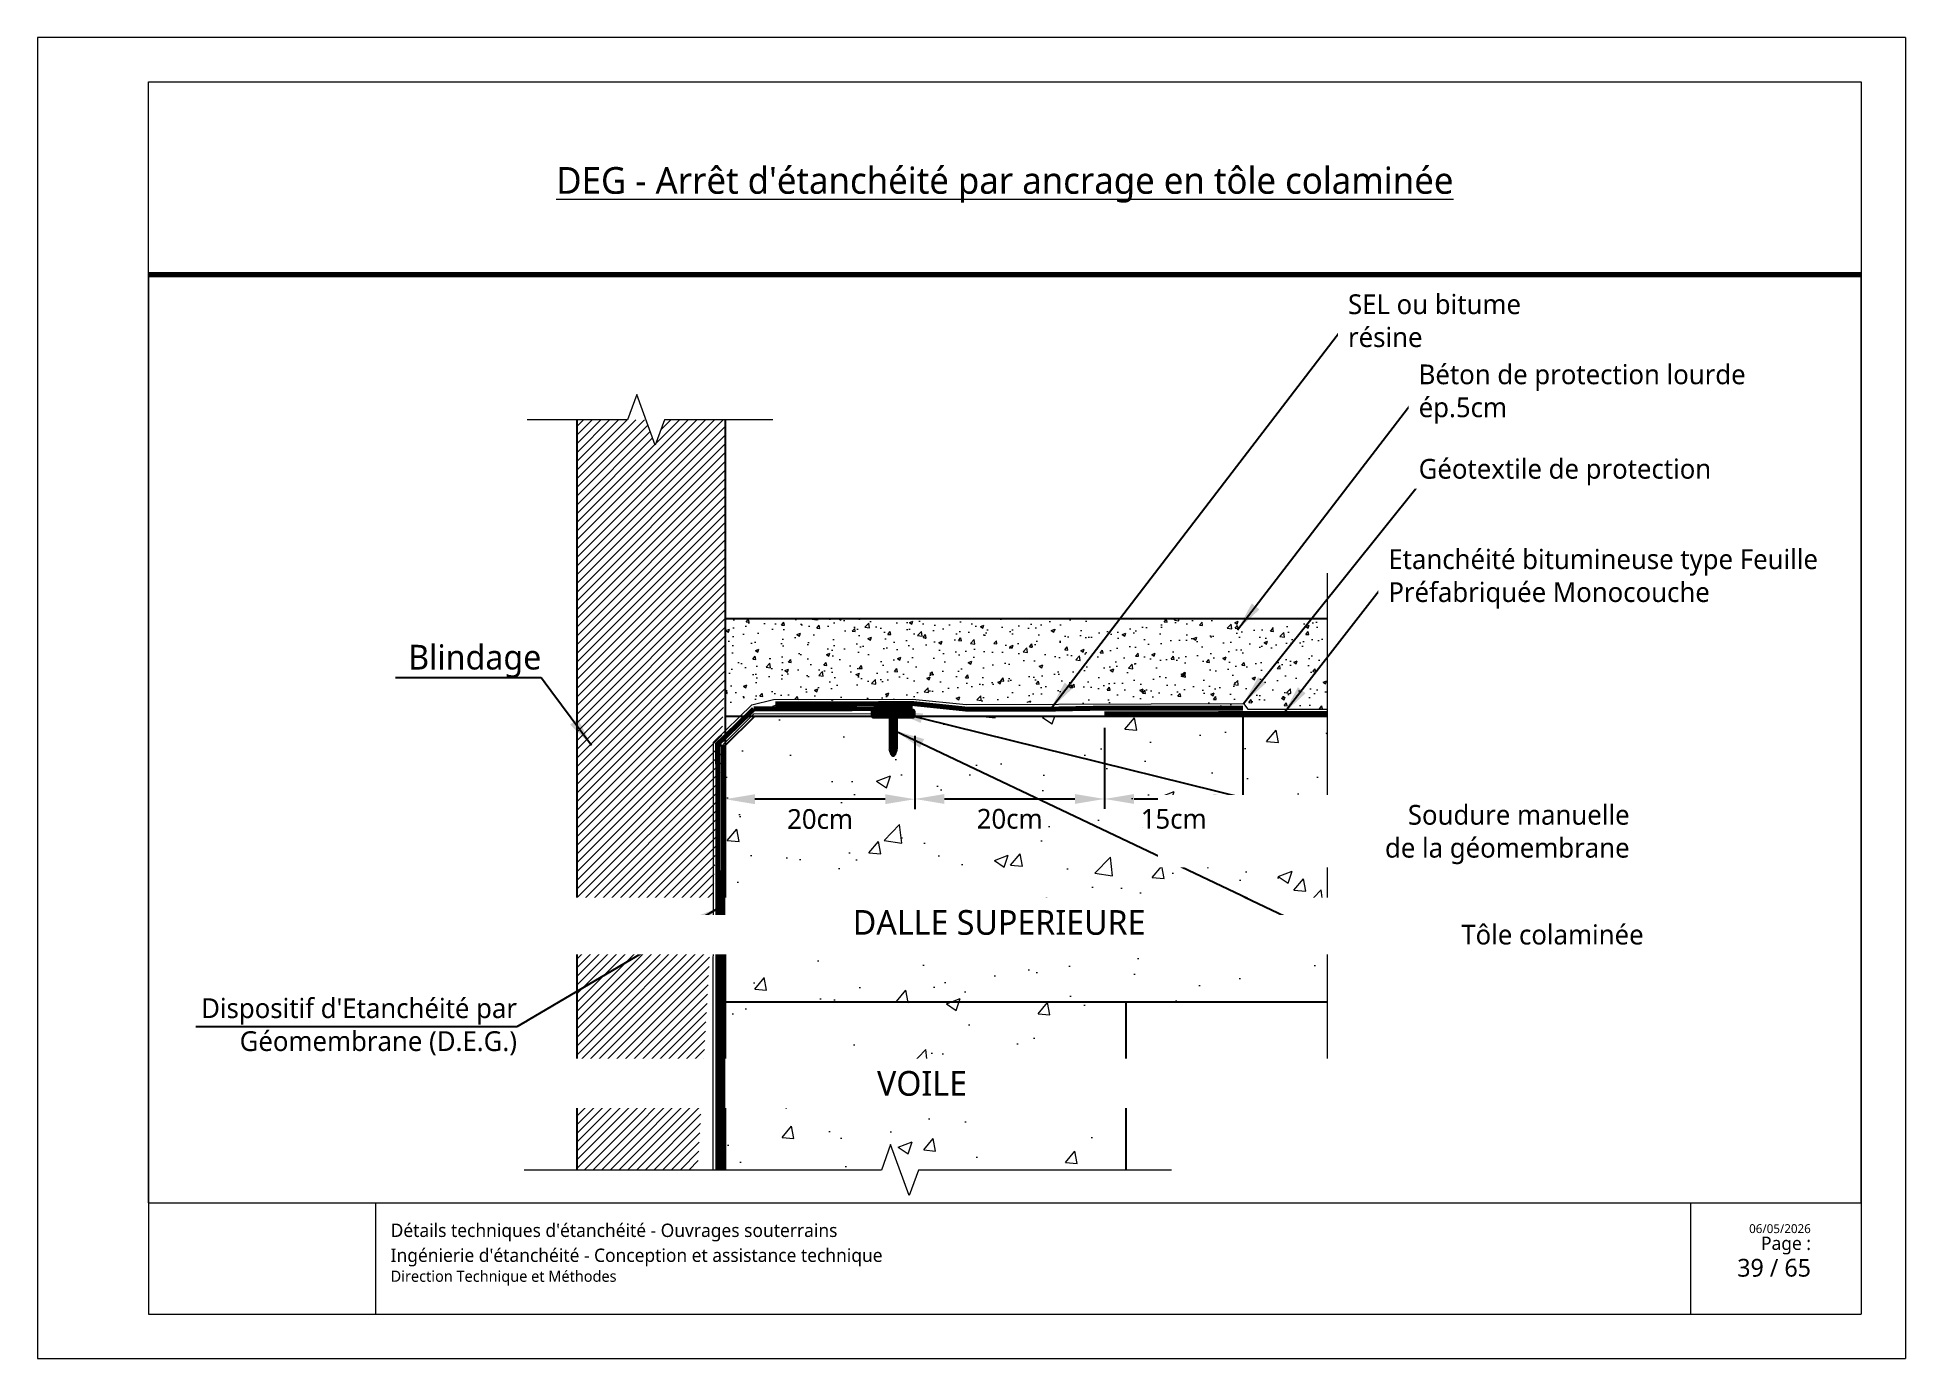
# Paper-space layout '61 - DEG-FPM - Raccordement entre DEG et FPM avec SELA' of a CAD drawing. Header units: millimetres. Extents: x 18 to 438, y -102 to 195.
# The model-space entities are those that its viewports show. They can reach past a viewport. Long polylines and large blocks are cut down to what shows.
import ezdxf

# ---------------------------------------------------------------- set-up
doc = ezdxf.new("R2010")
doc.units = ezdxf.units.MM
doc.linetypes.add('CONTINU', pattern=[0])
doc.linetypes.add('TIRETPT', pattern=[1, 0.5, -0.25, 0, -0.25])
for name, color, linetype, lineweight in [('Dessin_AXE', 8, 'Continuous', 5), ('Dessin_HACHURES', 253, 'Continuous', 9), ('G-ANNO-TTLB', 7, 'Continuous', 5), ('G-ANNO-TTLB-THIN', 7, 'Continuous', 5), ('SYSTEME_DEG_ Geomembrane SYNTHETIQUE', 1, 'Continuous', 9), ('SYSTEME_DEG_Protection superieure', 5, 'Continuous', 9), ("SYSTEME_FPM_Feuille Bitume + enduit d'imperméabilisation", 4, 'Continuous', 9), ('SYSTEME_FPM_GEOTEXTILE de protection', 3, 'ISOLATION', 5), ('SYSTEME_S.E.L', 30, 'Continuous', 9)]:
    doc.layers.add(name, color=color, linetype=linetype, lineweight=lineweight)
for name, color, linetype in [('Dessin_CONTOURS BETON', 7, 'Continuous'), ('Dessin_COTATIONS', 7, 'Continuous'), ('Dessin_TEXTES', 7, 'CONTINU'), ('GEN-_-CARTOUCHE', 7, 'Continuous'), ('Matériel_Tôle colaminée', 90, 'Continuous')]:
    doc.layers.add(name, color=color, linetype=linetype)
doc.layers.add('GEN-_-FMULT', color=210, linetype='Continuous', plot=False)
doc.styles.add('Segoe UI_2', font='segoeui.ttf', dxfattribs={"height": 0.0025})
doc.styles.add('Segoe UI_3', font='segoeui.ttf', dxfattribs={"height": 0.0035})
doc.styles.add('Segoe UI_4', font='segoeui.ttf', dxfattribs={"height": 0.004})
doc.styles.add('Segoe UI_B_1', font='segoeuib.ttf', dxfattribs={"height": 0.005})
doc.styles.add('Segoe UI_B_2', font='segoeuib.ttf', dxfattribs={"height": 0.0045})
doc.styles.add('txt-moyen', font='segoeui.ttf')
doc.linetypes.add('ISOLATION', pattern='A,0.0001,-0.1,[134,ltypeshp.shx,S=0.1,R=0,X=-0.1,Y=0],-0.2,[134,ltypeshp.shx,S=0.1,R=180,X=0.1,Y=0],-0.1', length=0.4001)
doc.dimstyles.new('1000F2', dxfattribs={"dimscale": 10, "dimtxt": 0.25, "dimasz": 0.3, "dimexe": 0.2, "dimexo": 0, "dimgap": 0.1, "dimtad": 1, "dimzin": 0, "dimdsep": 46, "dimtxsty": 'txt-moyen', "dimcen": 0.1, "dimclrd": 256, "dimclre": 256, "dimclrt": 256, "dimazin": 0, "dimtfac": 1, "dimtmove": 2, "dimatfit": 3, "dimfxl": 1, "dimtolj": 1, "dimtzin": 0, "dimlwd": -1, "dimlwe": -1, "dimarcsym": 0})

# ---------------------------------------------------------------- blocks, each defined once
blk = doc.blocks.new('cart.L6P1')
at = {"layer": 'G-ANNO-TTLB'}
for p, q in [((-37.23, 312.77), (-37.23, 15.77)), ((382.77, 312.77), (-37.23, 312.77)), ((382.77, 312.77), (382.77, 15.77)), ((334.38, 50.77), (334.38, 25.77)), ((372.77, 50.77), (372.77, 25.77)), ((-37.23, 15.77), (382.77, 15.77))]:
    blk.add_line(p, q, dxfattribs=at)
at = {"layer": 'G-ANNO-TTLB-THIN'}
for p, q in [((-12.23, 302.77), (372.77, 302.77)), ((-12.23, 50.77), (-12.23, 302.77)), ((372.77, 302.77), (372.77, 50.77)), ((-12.23, 50.77), (-12.23, 25.77)), ((-12.23, 50.77), (372.77, 50.77)), ((38.77, 50.77), (38.77, 25.77)), ((-12.23, 25.77), (372.77, 25.77))]:
    blk.add_line(p, q, dxfattribs=at)
at = {"layer": 'GEN-_-FMULT', "lineweight": 70}
blk.add_line((-12.23, 259.46), (372.77, 259.46), dxfattribs=at)
at = {"layer": 'G-ANNO-TTLB', "attachment_point": 1}
for s, insert, char_height, width, style in [("\\pxqc;\\LDEG - Arrêt d'étanchéité par ancrage en tôle colaminée", (-12.23, 283.61), 6, 385, 'Segoe UI_B_2'), ("Détails techniques d'étanchéité - Ouvrages souterrains", (42.19, 46.11), 3, 202.4845, 'Segoe UI_B_2'), ('\\pxqr;{\\H0.75x;Page : \\P}  39 / 65', (310.88, 43.2), 4, 50.6047, 'Segoe UI_B_1'), ('06/05/2026', (347.59, 45.99), 2, 17.4768, 'Segoe UI_2'), ("Ingénierie d'étanchéité - Conception et assistance technique", (42.19, 40.51), 3, 249.7878, 'Segoe UI_3'), ('Direction Technique et Méthodes', (42.19, 35.54), 2.5, 82.8945, 'Segoe UI_4')]:
    blk.add_mtext(s, dxfattribs=dict(at, insert=insert, char_height=char_height, width=width, style=style))
blk = doc.blocks.new('*D147')
at = {"layer": 'Defpoints', "color": 0, "transparency": 16777216}
for p in [(27376.03, 3529.62), (27395.23, 3529.62), (27376.03, 3521.2)]:
    blk.add_point(p, dxfattribs=at)
at = {"layer": 'Dessin_COTATIONS', "transparency": 16777216}
for p, q in [((27376.03, 3527.62), (27376.03, 3520.2)), ((27395.23, 3527.62), (27395.23, 3520.2)), ((27392.23, 3521.2), (27379.03, 3521.2))]:
    blk.add_line(p, q, dxfattribs=at)
for points in [[(27379.03, 3521.7), (27379.03, 3520.7), (27376.03, 3521.2)], [(27392.23, 3520.7), (27392.23, 3521.7), (27395.23, 3521.2)]]:
    blk.add_solid(points, dxfattribs=at)
at = {"layer": 'Dessin_COTATIONS', "transparency": 16777216, "insert": (27385.63, 3519.18), "char_height": 2, "attachment_point": 5, "style": 'txt-moyen'}
blk.add_mtext('\\A1;20cm', dxfattribs=at)
blk = doc.blocks.new('*D148')
at = {"layer": 'Defpoints', "color": 0, "transparency": 16777216}
for p in [(27414.43, 3530.42), (27395.23, 3529.62), (27414.43, 3521.22)]:
    blk.add_point(p, dxfattribs=at)
at = {"layer": 'Dessin_COTATIONS', "transparency": 16777216}
for p, q in [((27414.43, 3528.42), (27414.43, 3520.22)), ((27395.23, 3527.62), (27395.23, 3520.22)), ((27398.23, 3521.22), (27411.43, 3521.22))]:
    blk.add_line(p, q, dxfattribs=at)
for points in [[(27398.23, 3521.72), (27398.23, 3520.72), (27395.23, 3521.22)], [(27411.43, 3520.72), (27411.43, 3521.72), (27414.43, 3521.22)]]:
    blk.add_solid(points, dxfattribs=at)
at = {"layer": 'Dessin_COTATIONS', "transparency": 16777216, "insert": (27404.83, 3519.2), "char_height": 2, "attachment_point": 5, "style": 'txt-moyen'}
blk.add_mtext('\\A1;20cm', dxfattribs=at)
blk = doc.blocks.new('*D149')
at = {"layer": 'Defpoints', "color": 0, "transparency": 16777216}
for p in [(27428.45, 3531.92), (27414.43, 3529.62), (27428.45, 3521.22)]:
    blk.add_point(p, dxfattribs=at)
at = {"layer": 'Dessin_COTATIONS', "transparency": 16777216}
for p, q in [((27428.45, 3529.92), (27428.45, 3520.22)), ((27414.43, 3527.62), (27414.43, 3520.22)), ((27417.43, 3521.22), (27425.45, 3521.22))]:
    blk.add_line(p, q, dxfattribs=at)
for points in [[(27417.43, 3521.72), (27417.43, 3520.72), (27414.43, 3521.22)], [(27425.45, 3520.72), (27425.45, 3521.72), (27428.45, 3521.22)]]:
    blk.add_solid(points, dxfattribs=at)
at = {"layer": 'Dessin_COTATIONS', "transparency": 16777216, "insert": (27421.44, 3519.2), "char_height": 2, "attachment_point": 5, "style": 'txt-moyen'}
blk.add_mtext('\\A1;15cm', dxfattribs=at)

msp = doc.modelspace()

# ---------------------------------------------------------------- hatches: boundary and pattern name
at = {"layer": 'Dessin_HACHURES', "linetype": 'CONTINU', "lineweight": 0}
h = msp.add_hatch(dxfattribs=at)
h.set_pattern_fill('ANSI31', color=256, scale=5)
h.set_pattern_definition([(45, (28875.5126, 3193.4294), (-0.44194174, 0.44194174), [])])
h.paths.add_polyline_path([(27376.0281, 3559.6075), (27369.8866, 3559.6075), (27368.9491, 3557.0317), (27368.0116, 3559.6075), (27361.0325, 3559.6075), (27361.0325, 3500.66), (27361.0325, 3483.6509), (27373.2446, 3483.6509), (27376.0281, 3533.6999)])
at = {"layer": 'Dessin_HACHURES', "linetype": 'CONTINU'}
h = msp.add_hatch(dxfattribs=at)
h.set_pattern_fill('AR-CONC', color=256, scale=0.5)
h.set_pattern_definition([(50, (28754.0877, 3119.042), (3.586301, -0.3137607), [0.375, -4.125]), (355, (28754.0877, 3119.042), (-0.693757, 3.760961), [0.3, -3.3]), (100.45144, (28754.3866, 3119.016), (2.892544, 3.4472), [0.318701, -3.505711]), (46.1842, (28754.0877, 3120.042), (5.336207, -0.827596), [0.5625, -6.1875]), (96.63564, (28754.5324, 3119.973), (4.67331, 4.870593), [0.478052, -5.258569]), (351.18416, (28754.0877, 3120.042), (4.67331, 4.870593), [0.45, -4.95]), (21, (28754.5877, 3119.792), (2.984535, -2.0130945), [0.375, -4.125]), (326, (28754.5877, 3119.792), (1.216577, 3.62575), [0.3, -3.3]), (71.45144, (28754.8364, 3119.6243), (4.201112, 1.612656), [0.318701, -3.505711]), (37.5, (28754.0877, 3119.042), (0.0607993, 1.6644693), [0, -3.26, 0, -3.35, 0, -3.3125]), (7.5, (28754.0877, 3119.042), (1.3153477, 1.9720586), [0, -1.91, 0, -3.185, 0, -1.2625]), (327.5, (28752.9727, 3119.042), (2.6691122, -0.1127744), [0, -1.25, 0, -3.9, 0, -5.175]), (317.5, (28752.4727, 3119.042), (2.915931, 0.500525), [0, -1.625, 0, -2.59, 0, -3.675])])
h.paths.add_polyline_path([(27376.0281, 3539.4811), (27376.0281, 3529.6205), (27387.9641, 3531.319), (27391.2145, 3531.3303), (27414.4667, 3530.8405), (27414.4667, 3530.8405), (27436.9915, 3530.3315), (27436.9915, 3539.4811)])
at = {"layer": 'Dessin_HACHURES', "linetype": 'CONTINU', "lineweight": 0}
h = msp.add_hatch(dxfattribs=at)
h.set_pattern_fill('AR-CONC', color=256, scale=2)
h.set_pattern_definition([(50, (28875.513, 3193.429), (14.3452, -1.25504), [1.5, -16.5]), (355, (28875.513, 3193.43), (-2.77503, 15.04384), [1.2, -13.2]), (100.4514, (28876.708, 3193.325), (11.57018, 13.7888), [1.2748, -14.02284]), (46.1842, (28875.513, 3197.43), (21.34483, -3.31039), [2.25, -24.75]), (96.6356, (28877.291, 3197.154), (18.69324, 19.48237), [1.9122, -21.03428]), (351.1842, (28875.513, 3197.43), (18.69324, 19.48237), [1.8, -19.8]), (21, (28877.513, 3196.429), (11.93814, -8.05238), [1.5, -16.5]), (326, (28877.513, 3196.43), (4.8663, 14.503), [1.2, -13.2]), (71.4514, (28878.507, 3195.758), (16.80445, 6.45062), [1.2748, -14.02284]), (37.5, (28875.5126, 3193.4294), (0.243197, 6.657877), [0, -13.04, 0, -13.4, 0, -13.25]), (7.5, (28875.5126, 3193.4294), (5.26139, 7.888234), [0, -7.64, 0, -12.74, 0, -5.05]), (327.5, (28871.0526, 3193.4294), (10.676449, -0.451097), [0, -5, 0, -15.6, 0, -20.7]), (317.5, (28869.053, 3193.429), (11.663723, 2.0021), [0, -6.5, 0, -10.36, 0, -14.7])])
h.paths.add_polyline_path([(27436.9915, 3529.6205), (27376.0281, 3529.6205), (27376.0281, 3500.66), (27436.9915, 3500.66), (27436.9915, 3517.6622), (27434.4157, 3518.5997), (27436.9915, 3519.5372)])
h.paths.add_polyline_path([(27376.0281, 3500.66), (27376.0281, 3483.6509), (27391.8398, 3483.6509), (27392.7773, 3486.2266), (27393.7148, 3483.6509), (27416.596, 3483.6509), (27416.596, 3500.66)])
h.paths.add_polyline_path([(27381.7611, 3517.1062), (27389.5933, 3517.1062), (27389.5933, 3521.2277), (27381.7611, 3521.2277)], flags=24)
h.paths.add_polyline_path([(27400.9611, 3517.1224), (27408.7933, 3517.1224), (27408.7933, 3521.2438), (27400.9611, 3521.2438)], flags=24)
h.paths.add_polyline_path([(27417.4607, 3517.1224), (27425.2929, 3517.1224), (27425.2929, 3521.2438), (27417.4607, 3521.2438)], flags=24)
h.paths.add_polyline_path([(27385.7253, 3506.4829), (27421.7178, 3506.4829), (27421.7178, 3511.6347), (27385.7253, 3511.6347)], flags=24)
h.paths.add_polyline_path([(27390.2726, 3490.1873), (27401.8108, 3490.1873), (27401.8108, 3495.3391), (27390.2726, 3495.3391)], flags=24)
at = {"layer": 'Matériel_Tôle colaminée', "lineweight": 70}
msp.add_hatch(color=256, dxfattribs=at).paths.add_polyline_path([(27391.0551, 3530.1205), (27395.0145, 3530.1205), (27395.0145, 3529.6205), (27393.5645, 3529.6205), (27393.5645, 3529.7705), (27394.8645, 3529.7705), (27394.8645, 3529.9705), (27391.2145, 3529.9705), (27391.2145, 3529.7705), (27392.6645, 3529.7705), (27392.6645, 3529.6205), (27391.0565, 3529.6205)])
h = msp.add_hatch(color=256, dxfattribs=at)
h.paths.add_polyline_path([(27393.2395, 3526.2945), (27393.2395, 3529.9705), (27392.8395, 3529.9705), (27392.8395, 3526.2945), (27393.0395, 3525.725)])
h.paths.add_polyline_path([(27395.0145, 3530.1205), (27391.0551, 3530.1205), (27391.0565, 3529.6205), (27392.6645, 3529.6205), (27392.6645, 3529.7705), (27391.2145, 3529.7705), (27391.2145, 3529.9705), (27394.8645, 3529.9705), (27394.8645, 3529.7705), (27393.5645, 3529.7705), (27393.5645, 3529.6205), (27395.0145, 3529.6205)])

# ---------------------------------------------------------------- linework, layer by layer
at = {"layer": 'Dessin_AXE', "flags": 128}
for points in [[(27380.863, 3559.6075), (27369.8866, 3559.6075), (27368.9491, 3557.0317), (27367.0741, 3562.1833), (27366.1366, 3559.6075), (27355.9773, 3559.6075)], [(27436.9915, 3544.0857), (27436.9915, 3521.4122), (27439.5672, 3520.4747), (27434.4157, 3518.5997), (27436.9915, 3517.6622), (27436.9915, 3493.3906)], [(27421.2003, 3483.6509), (27395.5898, 3483.6509), (27394.6523, 3481.0751), (27392.7773, 3486.2266), (27391.8398, 3483.6509), (27355.6621, 3483.6509)]]:
    msp.add_lwpolyline(points, dxfattribs=at)
at = {"layer": 'Dessin_CONTOURS BETON', "linetype": 'CONTINU'}
for p, q in [((27376.0281, 3539.4811), (27436.9915, 3539.4811)), ((27376.0281, 3529.6205), (27376.0281, 3483.6509)), ((27416.596, 3500.66), (27416.596, 3483.6509))]:
    msp.add_line(p, q, dxfattribs=at)
at = {"layer": 'Dessin_CONTOURS BETON'}
msp.add_line((27376.0281, 3526.6205), (27379.0281, 3529.6205), dxfattribs=at)
for points in [[(27361.0325, 3483.6509), (27361.0325, 3500.66), (27361.0325, 3559.6075)], [(27376.0281, 3559.6075), (27376.0281, 3529.6205), (27436.9915, 3529.6205)], [(27436.9915, 3500.66), (27376.0281, 3500.66)]]:
    msp.add_lwpolyline(points, dxfattribs=at)
at = {"layer": 'Matériel_Tôle colaminée', "lineweight": 70}
for points in [[(27391.0551, 3530.1205), (27395.0145, 3530.1205), (27395.0145, 3529.6205), (27393.5645, 3529.6205), (27393.5645, 3529.7705), (27394.8645, 3529.7705), (27394.8645, 3529.9705), (27391.2145, 3529.9705), (27391.2145, 3529.7705), (27392.6645, 3529.7705), (27392.6645, 3529.6205), (27391.0565, 3529.6205), (27391.0551, 3530.1205)], [(27392.8395, 3529.9705), (27392.8395, 3526.2945)], [(27393.2395, 3529.9705), (27393.2395, 3526.2945)], [(27393.2395, 3526.2945), (27393.0395, 3525.725), (27392.8395, 3526.2945)]]:
    msp.add_lwpolyline(points, dxfattribs=at)
at = {"layer": 'SYSTEME_DEG_ Geomembrane SYNTHETIQUE', "linetype": 'TIRETPT', "const_width": 0.5, "flags": 128}
msp.add_lwpolyline([(27395.012, 3530.38), (27381.2644, 3530.34), (27378.9198, 3530.3352)], dxfattribs=at)
at = {"layer": "SYSTEME_FPM_Feuille Bitume + enduit d'imperméabilisation", "ltscale": 0.2, "const_width": 0.5}
msp.add_lwpolyline([(27414.4281, 3529.8478), (27436.9915, 3529.876)], dxfattribs=at)
at = {"layer": 'SYSTEME_FPM_GEOTEXTILE de protection', "ltscale": 0.5}
for points in [[(27378.7336, 3530.7651), (27380.9273, 3531.2945), (27395.001, 3531.3435)], [(27395.001, 3531.3435), (27400.4339, 3530.7825), (27428.4996, 3530.8984)], [(27428.4996, 3530.8984), (27428.9625, 3530.3275), (27436.9915, 3530.3315)], [(27375.7716, 3526.6905), (27378.9245, 3529.8496), (27391.0558, 3529.8705)]]:
    msp.add_lwpolyline(points, dxfattribs=at)
at = {"layer": 'SYSTEME_S.E.L', "ltscale": 0.2, "const_width": 0.5}
msp.add_lwpolyline([(27428.4497, 3530.4247), (27414.4281, 3530.4247), (27409.2497, 3530.3242), (27404.8281, 3530.3242), (27400.4066, 3530.3242), (27395.0281, 3530.8847), (27381.0866, 3530.8447)], dxfattribs=at)

# ---------------------------------------------------------------- texts
at = {"layer": 'Dessin_TEXTES', "insert": (27357.4022, 3533.4895), "char_height": 2.5, "width": 116.399869, "attachment_point": 9, "style": 'txt-moyen', "bg_fill": 2}
msp.add_mtext('\\pxsm1;Blindage', dxfattribs=at)

# ---------------------------------------------------------------- dimensions: what is measured, and where the dimension line sits
at = {"layer": 'Dessin_COTATIONS'}
for base, p1, p2, text, picture, middle in [((27414.4281, 3521.2185), (27395.2281, 3529.6205), (27414.4281, 3530.4205), '20cm', '*D148', (27404.8281, 3519.1975)), ((27428.4497, 3521.2185), (27414.4281, 3529.6205), (27428.4497, 3531.9247), '15cm', '*D149', (27421.4389, 3519.1975)), ((27376.0281, 3521.2024), (27395.2281, 3529.6205), (27376.0281, 3529.6205), '20cm', '*D147', (27385.6281, 3519.1814))]:
    dim = msp.add_linear_dim(base=base, p1=p1, p2=p2, text=text, dimstyle='1000F2', override={"dimtxt": 0.2, "dimexe": 0.1, "dimexo": 0.2, "dimtad": 2}, dxfattribs=at)
    dim.commit()
    dim.dimension.update_dxf_attribs({"geometry": picture, "text_midpoint": middle})

# ---------------------------------------------------------------- leaders
at = {"layer": 'Dessin_TEXTES'}
for points in [[(27408.9638, 3530.3242), (27439.0907, 3569.6342), (27458.444, 3569.6342)], [(27428.4996, 3530.8984), (27446.2436, 3552.9788), (27475.5611, 3552.9788)], [(27432.5658, 3529.8598), (27443.6768, 3544.1547), (27487.4876, 3544.1547)], [(27393.0348, 3530.1205), (27443.5594, 3517.6146), (27467.6021, 3517.6146)]]:
    msp.add_leader(points, dimstyle='1000F2', override={"dimgap": 0.1, "dimtad": 0}, dxfattribs=at)

# ---------------------------------------------------------------- next in the draw order: texts
at = {"layer": 'Dessin_TEXTES', "style": 'txt-moyen', "bg_fill": 2}
for s, insert, char_height, width, attachment_point in [('\\pxsm1;Géotextile de protection', (27446.2436, 3552.9788), 2, 45.903169, 7), ('\\pxsm1;DALLE SUPERIEURE', (27403.7625, 3508.7027), 2.5, 116.399869, 5), ('\\pxsm1;VOILE', (27395.9556, 3492.4079), 2.5, 116.399869, 5)]:
    msp.add_mtext(s, dxfattribs=dict(at, insert=insert, char_height=char_height, width=width, attachment_point=attachment_point))

# ---------------------------------------------------------------- next in the draw order: leaders
at = {"layer": 'Dessin_TEXTES'}
msp.add_leader([(27362.5003, 3526.6426), (27357.4022, 3533.4895), (27342.6236, 3533.4895)], dimstyle='1000F2', override={"dimgap": 0.1, "dimtad": 0}, dxfattribs=at)

# ---------------------------------------------------------------- next in the draw order: linework, layer by layer
at = {"layer": 'SYSTEME_DEG_ Geomembrane SYNTHETIQUE', "linetype": 'TIRETPT', "const_width": 0.5, "flags": 128}
msp.add_lwpolyline([(27378.9198, 3530.3352), (27375.2569, 3526.7758), (27375.2822, 3483.6509)], dxfattribs=at)
at = {"layer": 'SYSTEME_DEG_Protection superieure', "linetype": 'CONTINU', "ltscale": 5, "const_width": 0.5, "flags": 128}
msp.add_lwpolyline([(27375.7716, 3526.6905), (27375.7769, 3483.6509)], dxfattribs=at)
at = {"layer": 'SYSTEME_FPM_GEOTEXTILE de protection', "ltscale": 0.5}
msp.add_lwpolyline([(27374.8217, 3483.6509), (27374.8246, 3526.9599), (27378.7336, 3530.7651)], dxfattribs=at)

# ---------------------------------------------------------------- next in the draw order: texts
at = {"layer": 'Dessin_TEXTES', "insert": (27354.941, 3498.1498), "char_height": 2, "width": 46.739094, "attachment_point": 6, "style": 'txt-moyen', "bg_fill": 2}
msp.add_mtext("Dispositif d'Etanchéité par Géomembrane (D.E.G.)", dxfattribs=at)

# ---------------------------------------------------------------- next in the draw order: leaders
at = {"layer": 'Dessin_TEXTES'}
for points in [[(27427.9055, 3538.3369), (27446.2436, 3562.2097), (27479.3615, 3562.2097)], [(27393.2395, 3528.1325), (27440.4068, 3505.7074), (27469.0213, 3505.7074)]]:
    msp.add_leader(points, dimstyle='1000F2', override={"dimgap": 0.1, "dimtad": 0}, dxfattribs=at)

# ---------------------------------------------------------------- next in the draw order: texts
at = {"layer": 'Dessin_TEXTES', "char_height": 2, "style": 'txt-moyen', "bg_fill": 2}
for s, insert, width, attachment_point in [('\\pxsm1;Béton de protection lourde \\Pép.5cm', (27446.2436, 3562.2097), 45.903169, 4), ('\\pxsm1;Etanchéité bitumineuse type Feuille\\PPréfabriquée Monocouche', (27443.1768, 3543.4966), 45.903169, 4), ('Soudure manuelle\\Pde la géomembrane', (27467.6021, 3517.6146), 46.739094, 6)]:
    msp.add_mtext(s, dxfattribs=dict(at, insert=insert, width=width, attachment_point=attachment_point))

# ---------------------------------------------------------------- next in the draw order: leaders
at = {"layer": 'Dessin_TEXTES'}
msp.add_leader([(27375.4569, 3510.243), (27354.941, 3498.1498), (27322.4108, 3498.1498)], dimstyle='1000F2', override={"dimgap": 0.1, "dimtad": 0}, dxfattribs=at)

# ---------------------------------------------------------------- next in the draw order: texts
at = {"layer": 'Dessin_TEXTES', "char_height": 2, "style": 'txt-moyen', "bg_fill": 2}
for s, insert, width, attachment_point in [('\\pxsm1;SEL ou bitume \\Présine', (27439.0907, 3569.6342), 45.903169, 4), ('\\C0;Tôle colaminée ', (27469.0213, 3507.4754), 268.117124, 6)]:
    msp.add_mtext(s, dxfattribs=dict(at, insert=insert, width=width, attachment_point=attachment_point))

psp = doc.layouts.new('61 - DEG-FPM - Raccordement entre DEG et FPM avec SELA')

# ---------------------------------------------------------------- block references
at = {"layer": 'GEN-_-CARTOUCHE'}
psp.add_blockref('cart.L6P1', (55.23, -117.77), dxfattribs=at)

# ---------------------------------------------------------------- viewports
at = {"layer": 'Defpoints'}
psp.add_viewport(center=(235.5, 37.35), size=(385, 208.6901), view_center_point=(27404.3425, 3527.3239), view_height=94, dxfattribs=at)

doc.saveas('drawing.dxf')
